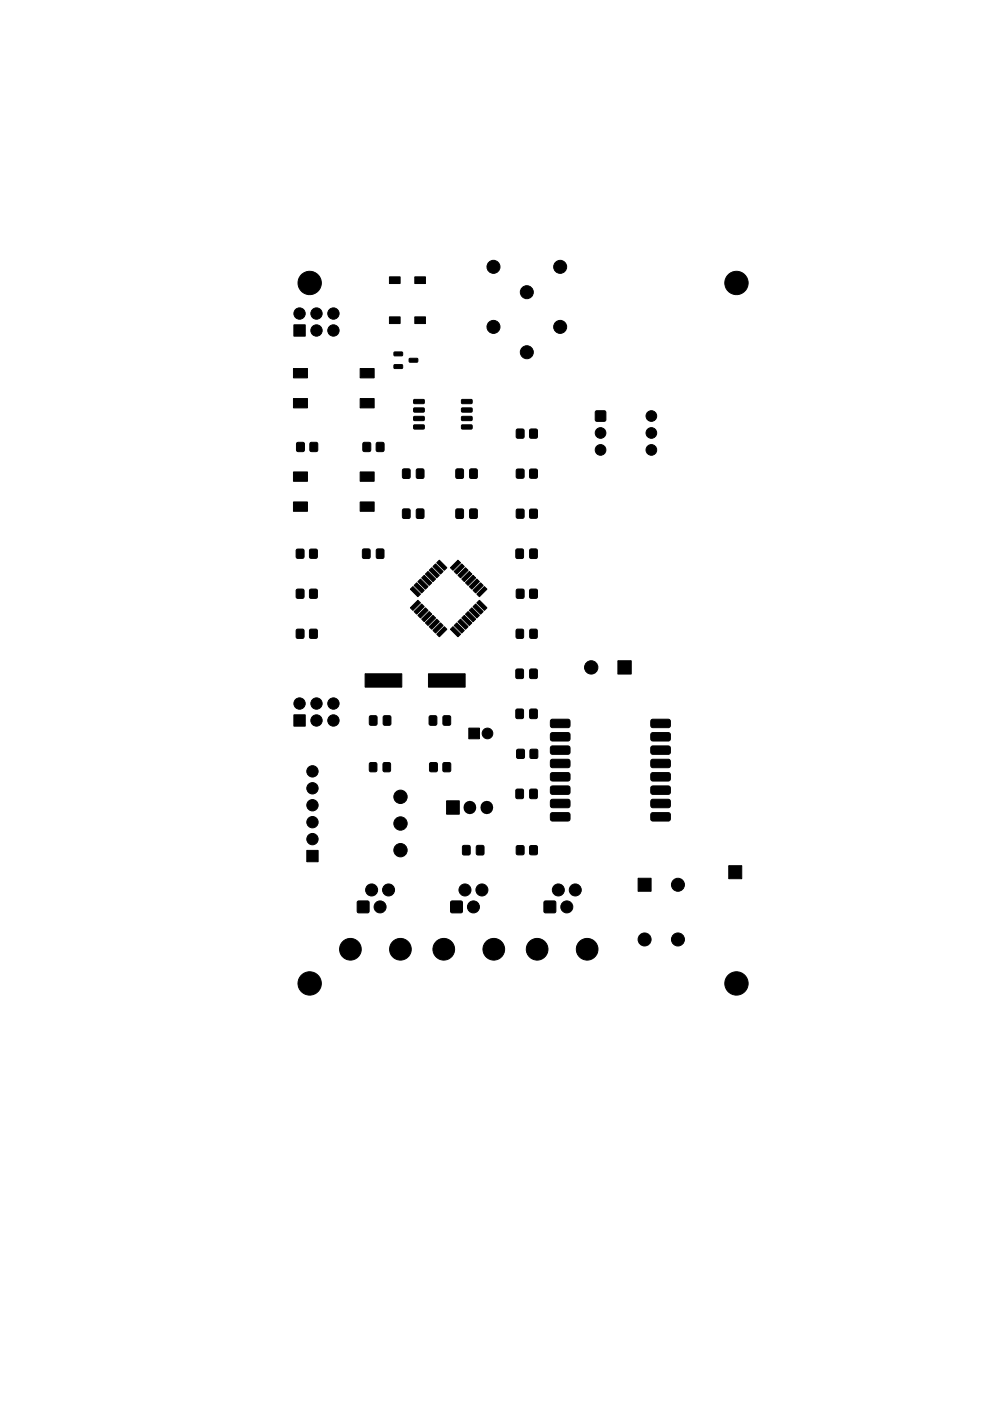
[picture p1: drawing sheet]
<svg xmlns="http://www.w3.org/2000/svg" width="148mm" height="210mm" viewBox="0 0 148 210" stroke-linecap="round" stroke-linejoin="round" font-family="sans-serif">
<g fill="#000" stroke="#000" stroke-width=".15">
<path d="M44.1 48.7h1.7v1.7h-1.7zM44 55.2h2.1v1.4h-2.1zM54 55.2h2.1v1.4h-2.1zM59.1 52.8h1.2l.1 .5-.2 .1-1-.1-.1-.1zM59.1 54.7h1.2l.1 .5-.2 .1-1-.1-.1-.1zM58.4 47.5h1.6v1h-1.6zM58.4 41.5h1.6v1h-1.6zM61.4 53.7h1.2l.1 .5-.2 .1h-1.1l-.1-.1zM62.2 47.5h1.6v1h-1.6zM62.2 41.5h1.6v1h-1.6zM44.5 66.4h1.1v1.2h-1.1zM44 70.7h2.1v1.4h-2.1z"/>
<path d="M44 75.2h2.1v1.4h-2.1zM44 59.7h2.1v1.4h-2.1zM46.5 66.4h1.1v1.2h-1.1zM54.5 66.4h1v1.2h-1zM54 70.7h2.1v1.4h-2.1zM54 75.2h2.1v1.4h-2.1zM54 59.7h2.1v1.4h-2.1zM56.5 66.4h1v1.2h-1zM60.4 70.3h1v1.4h-1zM60.4 76.3h1v1.4h-1zM62.1 59.9h1.4l.1 .5-.1 .1h-1.4l-.1-.1zM62.1 61.2l1.4-.1 .1 .6-.1 .1h-1.4l-.1-.2z"/>
<path d="M62.1 62.5l1.4-.1 .1 .6-.1 .1-1.4-.1-.1-.1zM62.1 63.7h1.4l.1 .5-.1 .1h-1.4l-.1-.1zM62.5 70.3h1v1.4h-1zM62.5 76.3h1v1.4h-1zM68.4 70.3h1v1.4h-1zM68.4 76.3h1v1.4h-1zM69.2 63.7h1.5l.1 .5-.2 .1h-1.3l-.1-.1zM69.2 62.5l1.5-.1 .1 .6-.2 .1-1.3-.1-.1-.1zM69.2 61.2l1.5-.1 .1 .6-.2 .1h-1.3l-.1-.2zM69.2 59.9h1.5l.1 .5-.2 .1h-1.3l-.1-.1zM70.5 70.3h1v1.4h-1zM70.5 76.3h1v1.4h-1z"/>
<path d="M77.5 76.4h1v1.2h-1zM77.5 64.4h1v1.2h-1zM77.5 70.4h1v1.2h-1zM79.5 76.4h1v1.2h-1zM79.5 64.4h1v1.2h-1zM79.5 70.4h1v1.2h-1zM89.3 61.6h1.5v1.5h-1.5zM44.5 88.4h1v1.2h-1zM44.5 94.4h1v1.2h-1zM44.5 82.4h1v1.2h-1zM46.5 88.4h1v1.2h-1zM46.5 94.4h1v1.2h-1z"/>
<path d="M46.5 82.4h1v1.2h-1zM54.4 82.3h1v1.4h-1zM56.5 82.3h1v1.4h-1zM61.5 91.1l1.2-1.1 .4 .4-1.2 1.1zM62.1 91.7l1.1-1.2 .4 .4-1.1 1.2zM62.7 92.2l1.1-1.1 .4 .4-1.1 1.1zM61.5 88.3l.4-.4 1.2 1.2-.4 .3zM63.2 92.8l1.2-1.1 .3 .4-1.1 1.1zM62.1 87.7l.4-.3 1.1 1.1-.4 .4zM63.8 93.4l1.1-1.2 .4 .4-1.1 1.2zM62.7 87.2l.4-.4 1.1 1.1-.4 .4zM64.4 93.9l1.1-1.1 .4 .4-1.2 1.1z"/>
<path d="M63.2 86.6l.4-.4 1.1 1.2-.3 .3zM64.9 94.5l1.2-1.1 .3 .4-1.1 1.1zM63.8 86.1l.4-.4 1.1 1.1-.4 .4zM65.5 95.1l1.1-1.2 .4 .4-1.1 1.2zM64.4 85.5l.3-.4 1.2 1.1-.4 .4zM64.9 84.9l.4-.4 1.1 1.2-.3 .4zM65.5 84.4l.4-.4 1.1 1.1-.4 .4zM68.7 84l.4 .4-1.2 1.1-.4-.4zM68.1 85.7l1.1-1.2 .4 .4-1.1 1.2zM67.9 93.9l1.2 1.2-.4 .4-1.2-1.2zM68.7 86.2l1.1-1.1 .4 .4-1.1 1.1zM68.5 93.4l1.1 1.1-.4 .4-1.1-1.1z"/>
<path d="M69.2 86.8l1.2-1.1 .4 .4-1.2 1.1zM69.1 92.8l1.1 1.1-.4 .4-1.1-1.1zM69.8 87.4l1.1-1.2 .4 .4-1.1 1.1zM69.2 92.6l.4-.4 1.2 1.2-.4 .4zM70.4 87.9l1.1-1.1 .4 .4-1.1 1.1zM69.8 92.1l.4-.4 1.1 1.1-.4 .4zM70.9 88.5l1.2-1.1 .4 .3-1.2 1.2zM70.4 91.5l.4-.4 1.1 1.1-.4 .4zM71.5 89.1l1.1-1.2 .4 .4-1.1 1.1zM70.9 90.9l.4-.4 1.2 1.2-.4 .4zM71.5 90.4l.4-.4 1.1 1.1-.4 .4zM77.4 82.3h1v1.4h-1z"/>
<path d="M77.4 94.4h1.1v1.2h-1.1zM77.5 88.4h1v1.2h-1zM79.5 88.4h1v1.2h-1zM79.5 82.3h1v1.4h-1zM79.5 94.4h1v1.2h-1zM92.7 99h2v2h-2zM44.1 107.2h1.7v1.7h-1.7zM54.7 101h5.5v2h-5.5zM55.4 107.3h1.1v1.4h-1.1zM55.4 114.4h1.1v1.2h-1.1zM57.5 114.4h1v1.2h-1zM57.5 107.3h1.1v1.4h-1.1z"/>
<path d="M64.2 101h5.6v2h-5.6zM64.4 107.3h1v1.4h-1zM64.5 114.4h1v1.2h-1zM66.5 114.4h1v1.2h-1zM66.5 107.3h1v1.4h-1zM70.3 109.1h1.6v1.6h-1.6zM77.4 100.3h1v1.4h-1zM77.4 118.3h1v1.4h-1zM77.4 106.3h1v1.4h-1zM77.5 112.4h1.1v1.2h-1.1zM79.5 100.3h1v1.4h-1zM79.5 118.3h1v1.4h-1z"/>
<path d="M79.5 106.3h1v1.4h-1zM79.5 112.4h1.1v1.2h-1.1zM82.7 107.9l2.5-.1 .3 .2v.8l-.3 .3h-2.4l-.3-.3v-.8zM82.6 109.9l.2-.1h2.4l.3 .2v.8l-.3 .3h-2.4l-.3-.3zM82.6 111.9l.2-.1h2.4l.3 .2v.8l-.3 .3h-2.4l-.3-.3zM82.6 113.9l.2-.1h2.4l.3 .2v.8l-.3 .3h-2.4l-.3-.3zM82.6 115.9l.2-.1h2.4l.3 .2v.8l-.3 .3h-2.4l-.3-.3zM82.7 117.9l2.5-.1 .3 .2v.8l-.3 .3h-2.4l-.3-.3v-.8zM97.7 117.9l2.6-.1 .2 .2v.8l-.3 .3h-2.4l-.2-.3v-.8zM97.7 115.9l2.6-.1 .2 .2v.8l-.3 .3h-2.4l-.2-.3v-.8zM97.6 113.9l.3-.1h2.4l.2 .2v.8l-.3 .3h-2.4l-.2-.3zM97.6 111.9l.3-.1h2.4l.2 .2v.8l-.3 .3h-2.4l-.2-.3z"/>
<path d="M97.6 109.9l.3-.1h2.4l.2 .2v.8l-.3 .3h-2.4l-.2-.3zM97.7 107.9l2.6-.1 .2 .2v.8l-.3 .3h-2.4l-.2-.3v-.8zM46 127.5h1.7v1.7h-1.7zM53.6 135.1h1.7v1.7h-1.7zM67 120h1.9v2h-1.9zM67.6 135.1h1.7v1.7h-1.7zM69.4 126.8h1v1.3h-1zM71.5 126.8h1v1.3h-1zM77.5 126.8h1v1.3h-1zM79.5 126.8h1v1.3h-1zM81.6 135.1h1.7v1.7h-1.7zM82.7 119.9l2.5-.1 .3 .2v.8l-.3 .3h-2.4l-.3-.3v-.8z"/>
<path d="M82.6 121.9l.2-.1h2.4l.3 .2v.8l-.3 .3h-2.4l-.3-.3zM95.7 131.6h1.9v2h-1.9zM97.6 121.9l.3-.1h2.4l.2 .2v.8l-.3 .3h-2.4l-.2-.3zM97.7 119.9l2.6-.1 .2 .2v.8l-.3 .3h-2.4l-.2-.3v-.8zM109.3 129.8h1.9v1.9h-1.9z"/>
<circle cx="74" cy="40" r=".97"/>
<circle cx="84" cy="40" r=".97"/>
<circle cx="44.9" cy="47" r=".85"/>
<circle cx="46.4" cy="42.4" r="1.75"/>
<circle cx="47.5" cy="47" r=".85"/>
<circle cx="47.5" cy="49.5" r=".85"/>
<circle cx="50" cy="49.5" r=".85"/>
<circle cx="50" cy="47" r=".85"/>
<circle cx="74" cy="49" r=".97"/>
<circle cx="79" cy="43.8" r=".97"/>
<circle cx="79" cy="52.8" r=".97"/>
<circle cx="84" cy="49" r=".97"/>
<circle cx="110.4" cy="42.4" r="1.75"/>
<circle cx="90.1" cy="67.4" r=".8"/>
<circle cx="90.1" cy="64.9" r=".8"/>
<circle cx="97.7" cy="62.4" r=".8"/>
<circle cx="97.7" cy="67.4" r=".8"/>
<circle cx="97.7" cy="64.9" r=".8"/>
<circle cx="44.9" cy="105.5" r=".85"/>
<circle cx="46.9" cy="115.6" r=".85"/>
<circle cx="46.9" cy="118.2" r=".85"/>
<circle cx="47.5" cy="108" r=".85"/>
<circle cx="47.5" cy="105.5" r=".85"/>
<circle cx="50" cy="108" r=".85"/>
<circle cx="50" cy="105.5" r=".85"/>
<circle cx="60.1" cy="119.4" r="1"/>
<circle cx="73.1" cy="109.9" r=".8"/>
<circle cx="88.7" cy="100" r="1"/>
<circle cx="46.9" cy="123.2" r=".85"/>
<circle cx="46.9" cy="120.7" r=".85"/>
<circle cx="46.9" cy="125.8" r=".85"/>
<circle cx="55.7" cy="133.4" r=".9"/>
<circle cx="57" cy="135.9" r=".9"/>
<circle cx="58.3" cy="133.4" r=".9"/>
<circle cx="60.1" cy="127.4" r="1"/>
<circle cx="60.1" cy="123.4" r="1"/>
<circle cx="69.7" cy="133.4" r=".9"/>
<circle cx="71" cy="135.9" r=".9"/>
<circle cx="72.3" cy="133.4" r=".9"/>
<circle cx="83.7" cy="133.4" r=".9"/>
<circle cx="85" cy="135.9" r=".9"/>
<circle cx="86.3" cy="133.4" r=".9"/>
<circle cx="101.7" cy="132.6" r=".97"/>
<circle cx="46.4" cy="147.4" r="1.75"/>
<circle cx="52.5" cy="142.3" r="1.62"/>
<circle cx="60" cy="142.3" r="1.62"/>
<circle cx="66.5" cy="142.3" r="1.62"/>
<circle cx="74" cy="142.3" r="1.62"/>
<circle cx="80.5" cy="142.3" r="1.62"/>
<circle cx="88" cy="142.3" r="1.62"/>
<circle cx="96.7" cy="140.8" r=".97"/>
<circle cx="101.7" cy="140.8" r=".97"/>
<circle cx="110.4" cy="147.4" r="1.75"/>
</g>
<path d="M70.5 121v.1M73 121v.1" fill="none" stroke="#000" stroke-width="1.9"/>
</svg>
